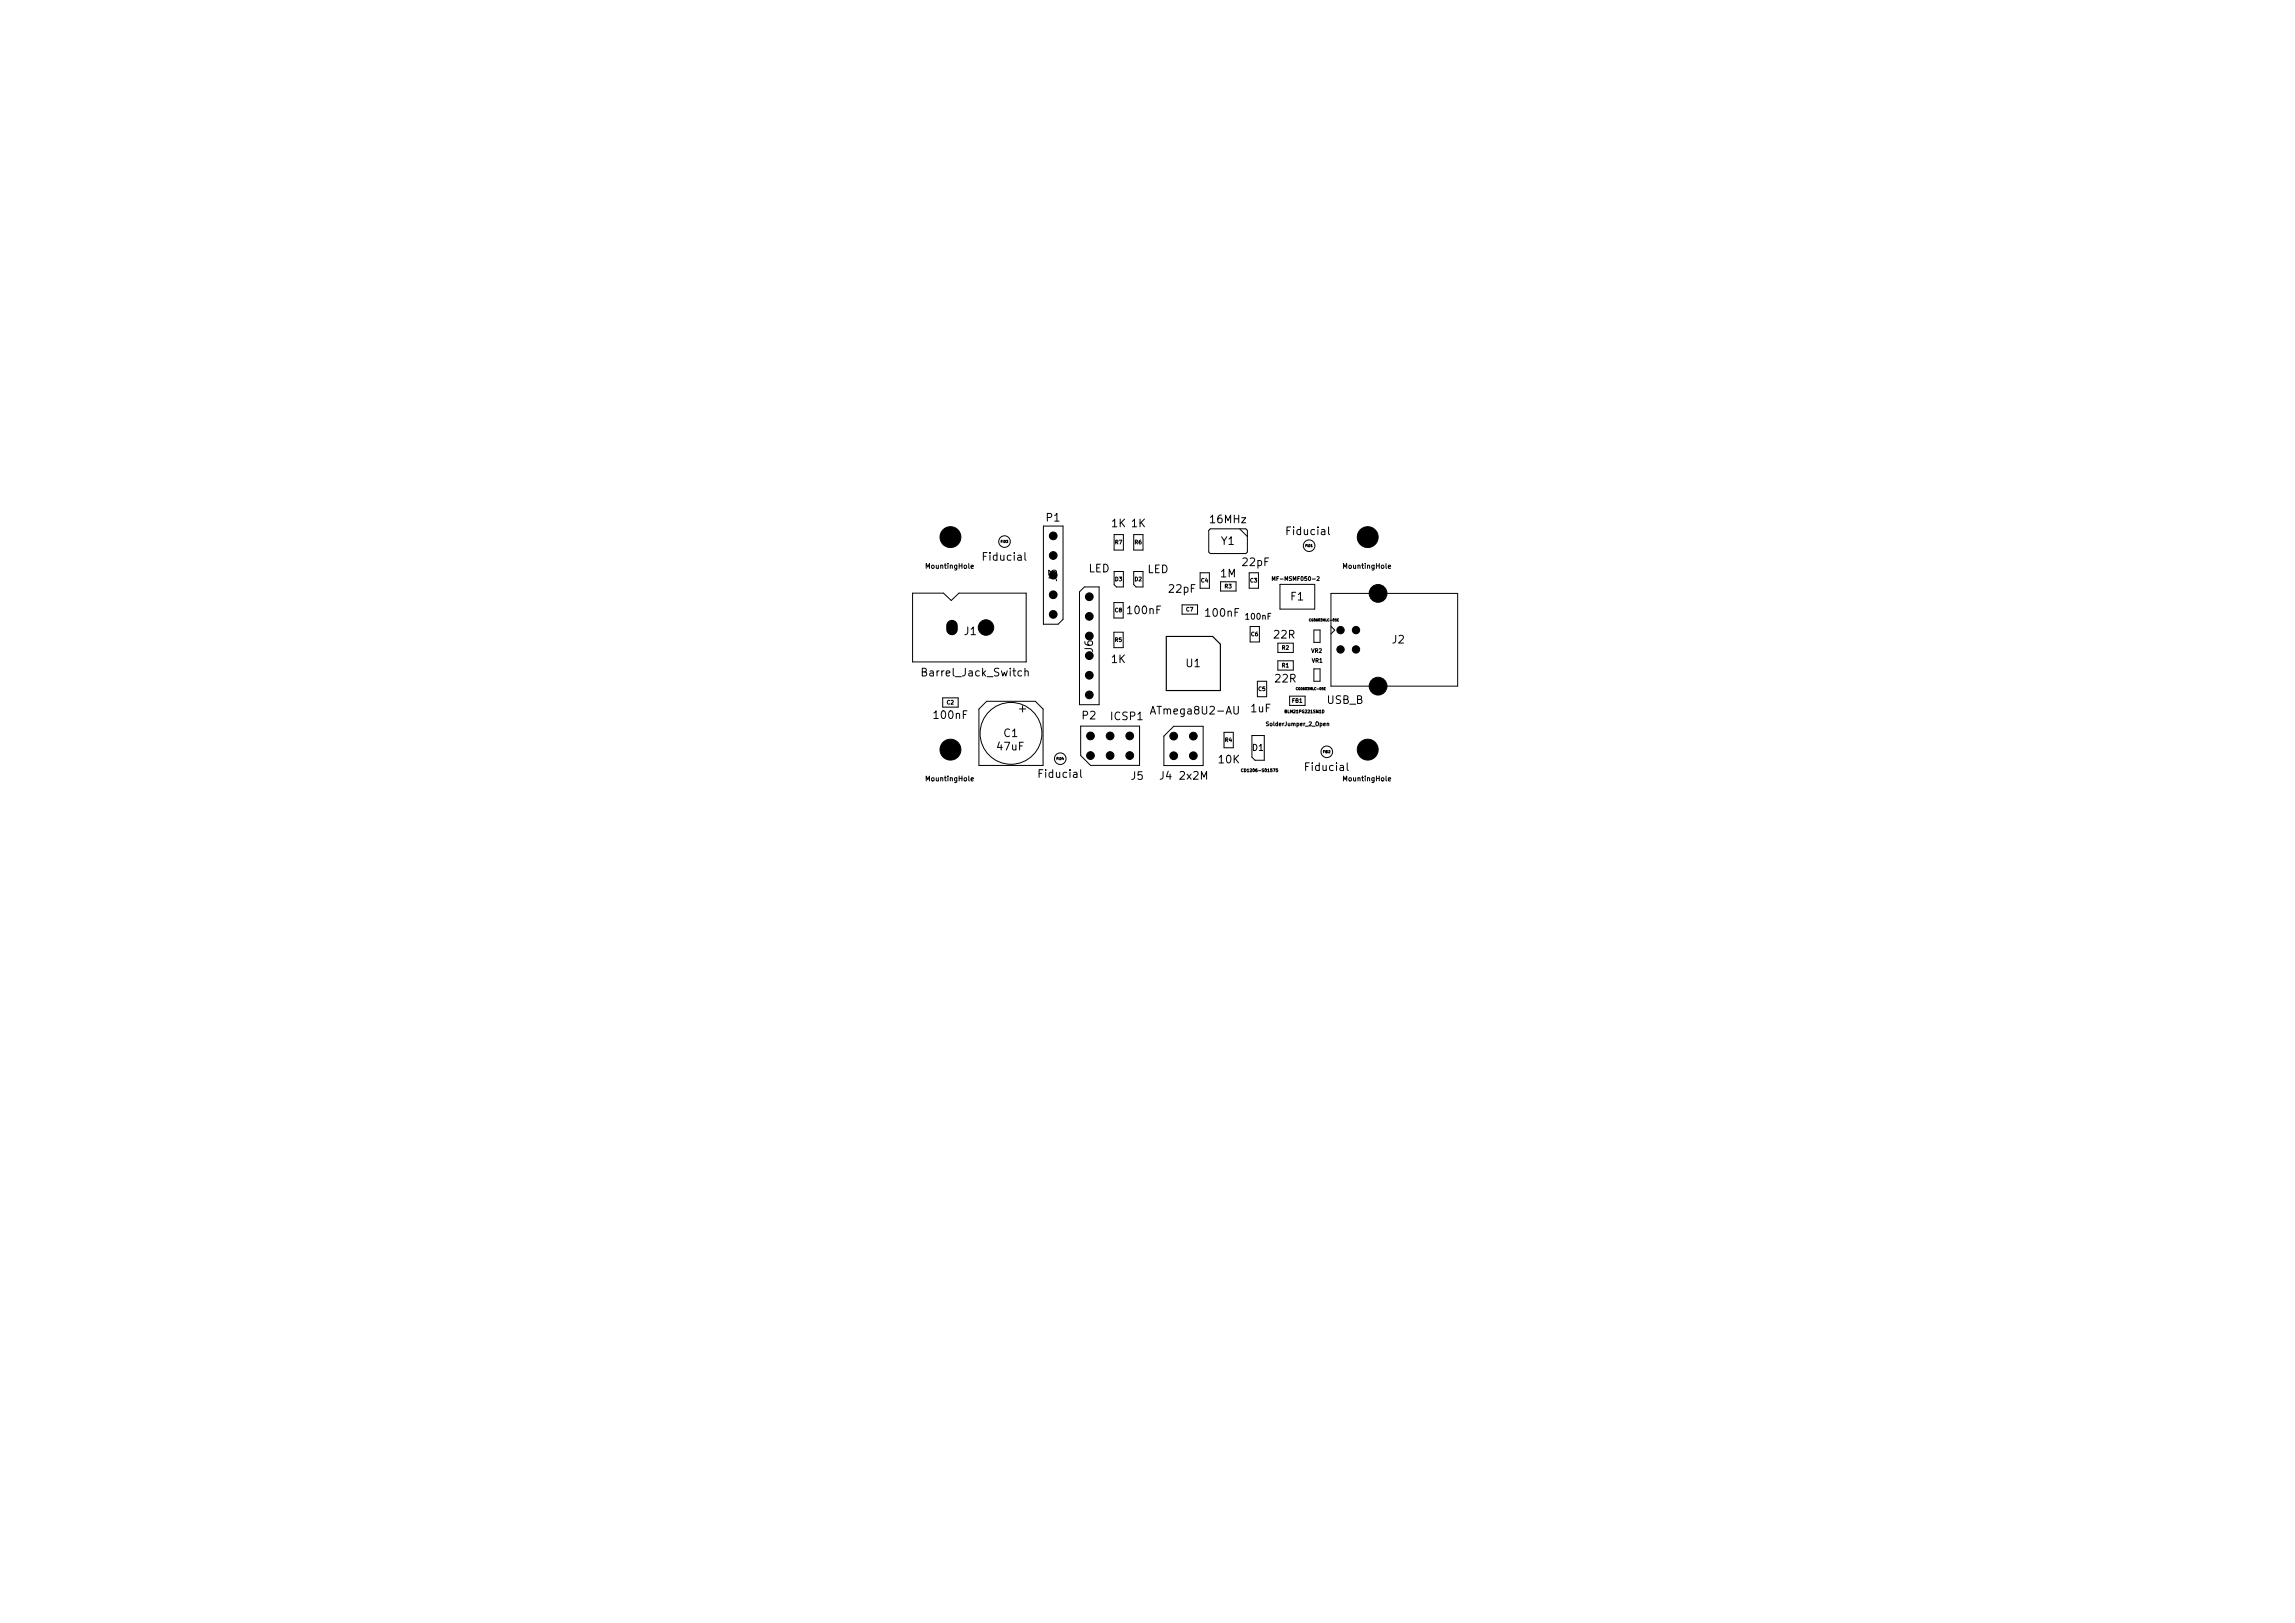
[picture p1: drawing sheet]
<svg xmlns="http://www.w3.org/2000/svg" width="297mm" height="210mm" viewBox="0 0 297 210" stroke-linecap="round" stroke-linejoin="round" font-family="sans-serif">
<defs><g id="words">
<g font-size="1">
<text x="122.2" y="70.2">H3</text>
<text x="135.2" y="67.7">P1</text>
<text x="143.7" y="68.5">1K 1K</text>
<text x="156.4" y="68">16MHz</text>
<text x="157.9" y="70.8">Y1</text>
<text x="166.2" y="69.5">Fiducial</text>
<text x="176.2" y="70.2">H4</text>
<text x="126.9" y="72.8">Fiducial</text>
<text x="137" y="75.4" transform="rotate(-90 137 75.4)">J3</text>
<text x="140.8" y="74.3">LED</text>
<text x="148.4" y="74.4">LED</text>
<text x="151" y="77">22pF</text>
<text x="157.8" y="75">1M</text>
<text x="160.6" y="73.5">22pF</text>
<text x="166.9" y="77.9">F1</text>
<text x="124.6" y="82.4">J1</text>
<text x="145.6" y="79.7">100nF</text>
<text x="155.7" y="80">100nF</text>
<text x="164.6" y="82.9">22R</text>
<text x="180" y="83.5">J2</text>
<text x="119" y="87.8">Barrel_Jack_Switch</text>
<text x="141.7" y="84.5" transform="rotate(-90 141.7 84.5)">J6</text>
<text x="143.7" y="86">1K</text>
<text x="153.3" y="86.6">U1</text>
<text x="164.8" y="88.6">22R</text>
<text x="120.6" y="93.3">100nF</text>
<text x="129.7" y="95.6">C1</text>
<text x="139.8" y="93.3">P2</text>
<text x="143.5" y="93.4">ICSP1</text>
<text x="148.7" y="92.7">ATmega8U2-AU</text>
<text x="161.7" y="92.4">1uF</text>
<text x="171.6" y="91.3">USB_B</text>
<text x="122.2" y="97.7">H2</text>
<text x="128.8" y="97.3">47uF</text>
<text x="134.1" y="100.9">Fiducial</text>
<text x="146.2" y="101.2">J5</text>
<text x="149.9" y="101.1">J4</text>
<text x="152.4" y="101.1">2x2M</text>
<text x="157.5" y="99">10K</text>
<text x="168.6" y="100">Fiducial</text>
<text x="176.2" y="97.7">H1</text>
</g>
<g font-size=".8">
<text x="161" y="80.4">100nF</text>
<text x="161.9" y="97.4">D1</text>
</g>
<g font-size=".6">
<text x="119.6" y="73.7">MountingHole</text>
<text x="173.6" y="73.7">MountingHole</text>
<text x="119.6" y="101.2">MountingHole</text>
<text x="173.6" y="101.2">MountingHole</text>
</g>
<g font-size=".5">
<text x="144.2" y="70.5">R7</text>
<text x="146.8" y="70.5">R6</text>
<text x="144.2" y="75.3">D3</text>
<text x="146.8" y="75.3">D2</text>
<text x="155.4" y="75.5">C4</text>
<text x="158.4" y="76.2">R3</text>
<text x="161.7" y="75.5">C3</text>
<text x="164.5" y="75.3">MF-MSMF050-2</text>
<text x="144.2" y="79.3">C8</text>
<text x="144.2" y="83.2">R5</text>
<text x="153.4" y="79.2">C7</text>
<text x="161.8" y="82.4">C6</text>
<text x="162.8" y="89.5">C5</text>
<text x="165.8" y="86.5">R1</text>
<text x="165.8" y="84.2">R2</text>
<text x="169.6" y="84.6">VR2</text>
<text x="169.7" y="85.9">VR1</text>
<text x="122.4" y="91.3">C2</text>
<text x="163.7" y="94.1">SolderJumper_2_Open</text>
<text x="167.1" y="91">FB1</text>
<text x="158.4" y="96.1">R4</text>
</g>
<g font-size=".4">
<text x="166.2" y="92.4">BLM21PG221SN1D</text>
<text x="160.5" y="100">CD1206-S01575</text>
</g>
<g font-size=".3">
<text x="129.5" y="70.3">FID3</text>
<text x="168.9" y="70.8">FID1</text>
<text x="169.4" y="80.5">CG0603MLC-05E</text>
<text x="167.6" y="89.4">CG0603MLC-05E</text>
<text x="136.7" y="98.4">FID4</text>
<text x="171.2" y="97.5">FID2</text>
</g>
</g></defs>
<g fill="none" stroke="#000" stroke-width=".13">
<path d="M118.1 76.8h4l1 .9 1-.9h8.7v8.9h-14.7zM135 68.1h2.6v12l-.7 .7h-1.9zM139.7 76.6l.6-.7h1.9v15.3h-2.5zM144.2 78h1.2v2h-1.2zM144.2 69.2h1.2v2h-1.2zM144.2 74h1.2v2h-.9l-.3-.3zM146.7 69.2h1.2v2h-1.2zM146.7 74h1.2v2h-.9l-.3-.3zM153 78.3h2v1.2h-2zM155.3 74.1h1.2v2h-1.2zM156.4 68.6l.2-.2h4.6l.2 .2v2.8l-.2 .2h-4.6l-.2-.2zM158 75.3h2v1.2h-2z"/>
<path d="M160.4 68.4l1 1M161.7 74.1h1.2v2h-1.2zM165.6 75.6h4.5v3.2h-4.5zM172.2 76.8h16.4v12h-16.4zM122 90.3h2v1.2h-2zM127.7 90.7h6.3l1 1v7.3h-8.3v-7.3zM131.9 91.7h.8M132.3 91.3v.8M139.9 94h7.6v5h-6.4l-1.2-1.2zM144.2 81.8h1.2v2h-1.2zM150.6 95.3l1.3-1.3h3.8v5.1h-5.1zM158.4 94.8h1.2v2h-1.2z"/>
<path d="M161.8 81.1h1.2v2h-1.2zM162 95.2h1.6v3.2h-1.2l-.4-.4zM162.7 88.2h1.2v2h-1.2zM165.4 85.5h2v1.2h-2zM165.4 83.2h2v1.2h-2zM166.9 90.1h2v1.2h-2zM170 86.6h.8v1.6h-.8zM170 81.5h.8v1.6h-.8zM172.2 81l.5 .5-.5 .5"/>
<circle cx="130" cy="70.1" r=".75"/>
<circle cx="169.4" cy="70.6" r=".75"/>
<circle cx="130.8" cy="94.9" r="4"/>
<circle cx="137.2" cy="98.2" r=".75"/>
<circle cx="171.7" cy="97.3" r=".75"/>
</g>
<path d="M150.9 82.4h6l1 1v6h-7z" fill="none" stroke="#000" stroke-width=".15"/>
<g fill="#000" stroke="#000" stroke-width=".13">
<circle cx="123" cy="69.5" r="1.35"/>
<circle cx="136.3" cy="79.5" r=".5"/>
<circle cx="136.3" cy="77" r=".5"/>
<circle cx="136.3" cy="74.4" r=".5"/>
<circle cx="136.3" cy="71.9" r=".5"/>
<circle cx="136.3" cy="69.3" r=".5"/>
<circle cx="141" cy="77.2" r=".5"/>
<circle cx="141" cy="79.8" r=".5"/>
<circle cx="177" cy="69.5" r="1.35"/>
<circle cx="178.3" cy="76.8" r="1.15"/>
<circle cx="123" cy="97" r="1.35"/>
<circle cx="127.6" cy="81.2" r="1"/>
<circle cx="141" cy="82.3" r=".5"/>
<circle cx="141" cy="87.4" r=".5"/>
<circle cx="141" cy="84.8" r=".5"/>
<circle cx="141" cy="89.9" r=".5"/>
<circle cx="141.1" cy="95.2" r=".5"/>
<circle cx="141.1" cy="97.8" r=".5"/>
<circle cx="143.7" cy="97.8" r=".5"/>
<circle cx="143.7" cy="95.2" r=".5"/>
<circle cx="146.2" cy="97.8" r=".5"/>
<circle cx="146.2" cy="95.2" r=".5"/>
<circle cx="151.9" cy="97.8" r=".5"/>
<circle cx="151.9" cy="95.3" r=".5"/>
<circle cx="154.4" cy="97.8" r=".5"/>
<circle cx="154.4" cy="95.3" r=".5"/>
<circle cx="173.5" cy="81.5" r=".47"/>
<circle cx="173.5" cy="84" r=".48"/>
<circle cx="175.5" cy="81.5" r=".47"/>
<circle cx="175.5" cy="84" r=".48"/>
<circle cx="177" cy="97" r="1.35"/>
<circle cx="178.3" cy="88.8" r="1.15"/>
</g>
<path d="M123.2 81v.5" fill="none" stroke="#000" stroke-width="1.5"/>
<use href="#words"/>
</svg>
